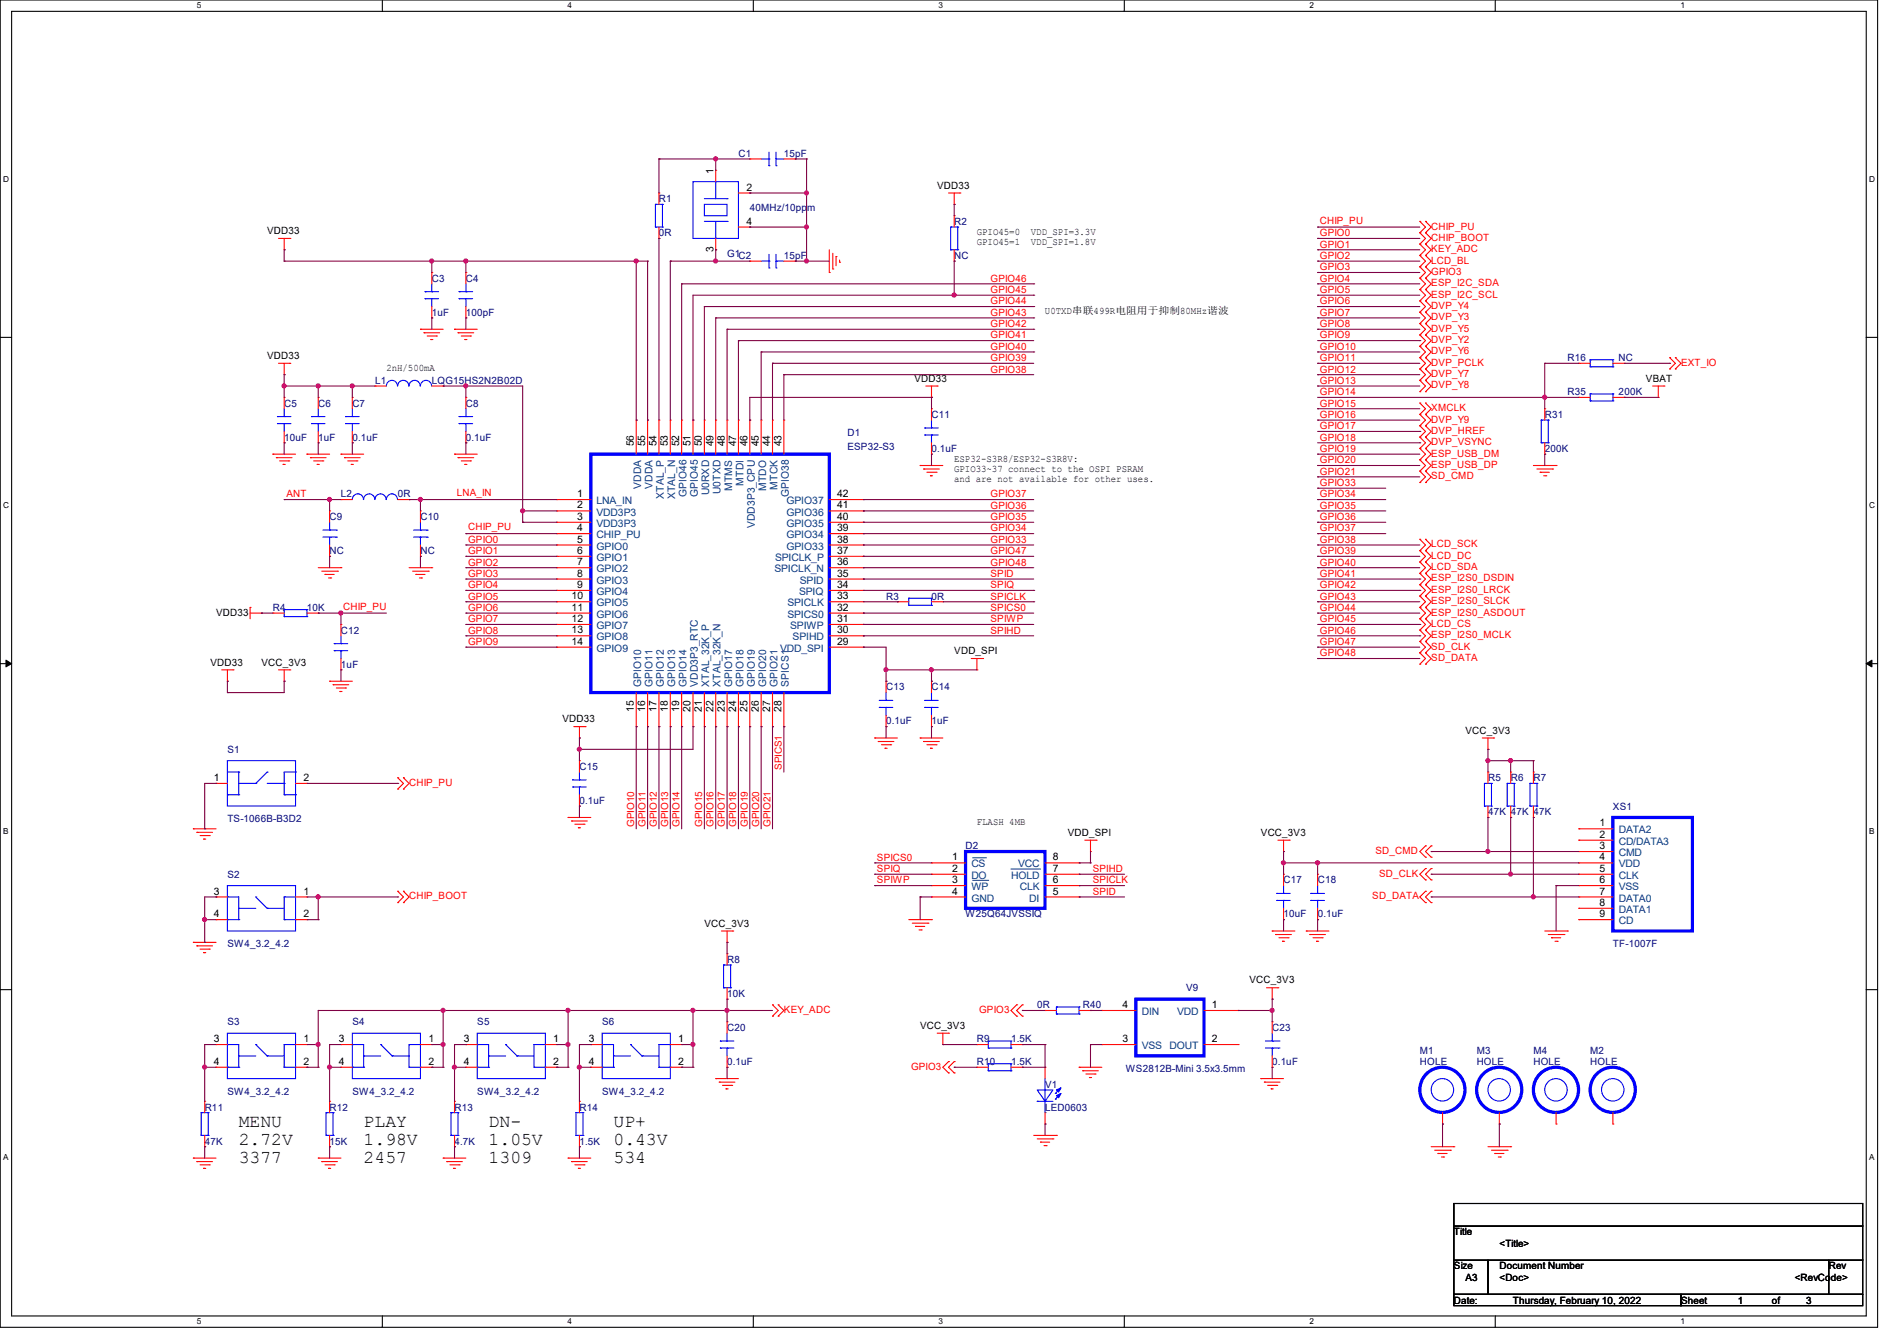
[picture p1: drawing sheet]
<svg xmlns="http://www.w3.org/2000/svg" width="297mm" height="210mm" viewBox="0 0 297 210" stroke-linecap="round" stroke-linejoin="round" font-family="sans-serif">
<defs><g id="words">
<g font-size="2.8">
<text x="37.4" y="176.5">MENU</text>
<text x="37.4" y="179.3">2.72V</text>
<text x="56.9" y="176.5">PLAY</text>
<text x="56.9" y="179.3">1.98V</text>
<text x="76.5" y="176.5">DN-</text>
<text x="76.5" y="179.3">1.05V</text>
<text x="96.1" y="176.5">UP+</text>
<text x="96.1" y="179.3">0.43V</text>
<text x="37.4" y="182.2">3377</text>
<text x="56.9" y="182.2">2457</text>
<text x="76.5" y="182.2">1309</text>
<text x="96.1" y="182.2">534</text>
</g>
<g font-size="1.6">
<text x="111.7" y="27.2" transform="rotate(-90 111.7 27.2)">1</text>
<text x="116.9" y="29.8">2</text>
<text x="146.7" y="29.5">VDD33</text>
<text x="116.9" y="35.2">4</text>
<text x="41.8" y="36.7">VDD33</text>
<text x="111.7" y="39.5" transform="rotate(-90 111.7 39.5)">3</text>
<text x="152.9" y="36.8">GPIO45=0</text>
<text x="152.9" y="38.4">GPIO45=1</text>
<text x="161.4" y="36.8">VDD_SPI=3.3V</text>
<text x="161.4" y="38.4">VDD_SPI=1.8V</text>
<text x="163.6" y="49.2">U0TXD串联499R电阻用于抑制80MHz谐波</text>
<text x="41.8" y="56.2">VDD33</text>
<text x="60.5" y="58.1">2nH/500mA</text>
<text x="143.2" y="59.8">VDD33</text>
<text x="257.7" y="59.8">VBAT</text>
<text x="99.2" y="69.9" transform="rotate(-90 99.2 69.9)">56</text>
<text x="101" y="69.9" transform="rotate(-90 101 69.9)">55</text>
<text x="102.8" y="69.9" transform="rotate(-90 102.8 69.9)">54</text>
<text x="104.6" y="69.9" transform="rotate(-90 104.6 69.9)">53</text>
<text x="106.4" y="69.9" transform="rotate(-90 106.4 69.9)">52</text>
<text x="108.1" y="69.9" transform="rotate(-90 108.1 69.9)">51</text>
<text x="109.9" y="69.9" transform="rotate(-90 109.9 69.9)">50</text>
<text x="111.7" y="69.9" transform="rotate(-90 111.7 69.9)">49</text>
<text x="113.5" y="69.9" transform="rotate(-90 113.5 69.9)">48</text>
<text x="115.2" y="69.9" transform="rotate(-90 115.2 69.9)">47</text>
<text x="117" y="69.9" transform="rotate(-90 117 69.9)">46</text>
<text x="118.8" y="69.9" transform="rotate(-90 118.8 69.9)">45</text>
<text x="120.6" y="69.9" transform="rotate(-90 120.6 69.9)">44</text>
<text x="122.4" y="69.9" transform="rotate(-90 122.4 69.9)">43</text>
<text x="90.4" y="77.9">1</text>
<text x="131.1" y="77.9">42</text>
<text x="149.4" y="72.3">ESP32-S3R8/ESP32-S3R8V:</text>
<text x="149.4" y="73.9">GPIO33~37 connect to the OSPI PSRAM</text>
<text x="149.4" y="75.5">and are not available for other uses.</text>
<text x="90.4" y="79.6">2</text>
<text x="90.4" y="81.4">3</text>
<text x="90.4" y="83.2">4</text>
<text x="131.1" y="83.2">39</text>
<text x="131.1" y="81.4">40</text>
<text x="131.1" y="79.6">41</text>
<text x="90.4" y="85">5</text>
<text x="90.4" y="86.7">6</text>
<text x="90.4" y="88.5">7</text>
<text x="131.1" y="88.5">36</text>
<text x="131.1" y="86.7">37</text>
<text x="131.1" y="85">38</text>
<text x="89.5" y="93.9">10</text>
<text x="89.5" y="95.6">11</text>
<text x="90.4" y="90.3">8</text>
<text x="90.4" y="92.1">9</text>
<text x="131.1" y="95.6">32</text>
<text x="131.1" y="93.9">33</text>
<text x="131.1" y="92.1">34</text>
<text x="131.1" y="90.3">35</text>
<text x="33.8" y="96.4">VDD33</text>
<text x="89.5" y="97.4">12</text>
<text x="89.5" y="99.2">13</text>
<text x="89.5" y="101">14</text>
<text x="131.1" y="101">29</text>
<text x="131.1" y="99.2">30</text>
<text x="131.1" y="97.4">31</text>
<text x="32.9" y="104.2">VDD33</text>
<text x="40.9" y="104.2">VCC_3V3</text>
<text x="149.4" y="102.4">VDD_SPI</text>
<text x="88.1" y="113.1">VDD33</text>
<text x="99.2" y="111.5" transform="rotate(-90 99.2 111.5)">15</text>
<text x="101" y="111.5" transform="rotate(-90 101 111.5)">16</text>
<text x="102.8" y="111.5" transform="rotate(-90 102.8 111.5)">17</text>
<text x="104.6" y="111.5" transform="rotate(-90 104.6 111.5)">18</text>
<text x="106.4" y="111.5" transform="rotate(-90 106.4 111.5)">19</text>
<text x="108.1" y="111.5" transform="rotate(-90 108.1 111.5)">20</text>
<text x="109.9" y="111.5" transform="rotate(-90 109.9 111.5)">21</text>
<text x="111.7" y="111.5" transform="rotate(-90 111.7 111.5)">22</text>
<text x="113.5" y="111.5" transform="rotate(-90 113.5 111.5)">23</text>
<text x="115.2" y="111.5" transform="rotate(-90 115.2 111.5)">24</text>
<text x="117" y="111.5" transform="rotate(-90 117 111.5)">25</text>
<text x="118.8" y="111.5" transform="rotate(-90 118.8 111.5)">26</text>
<text x="120.6" y="111.5" transform="rotate(-90 120.6 111.5)">27</text>
<text x="122.4" y="111.5" transform="rotate(-90 122.4 111.5)">28</text>
<text x="229.4" y="114.9">VCC_3V3</text>
<text x="33.5" y="122.3">1</text>
<text x="47.5" y="122.3">2</text>
<text x="152.9" y="129.2">FLASH 4MB</text>
<text x="167.2" y="130.9">VDD_SPI</text>
<text x="197.4" y="130.9">VCC_3V3</text>
<text x="250.4" y="131.2">2</text>
<text x="250.4" y="129.4">1</text>
<text x="149.1" y="134.7">1</text>
<text x="149.1" y="136.5">2</text>
<text x="164.9" y="136.5">7</text>
<text x="164.9" y="134.7">8</text>
<text x="250.4" y="133">3</text>
<text x="250.4" y="134.7">4</text>
<text x="250.4" y="136.5">5</text>
<text x="33.5" y="140.1">3</text>
<text x="33.5" y="143.6">4</text>
<text x="47.5" y="140.1">1</text>
<text x="47.5" y="143.6">2</text>
<text x="149.1" y="138.3">3</text>
<text x="149.1" y="140.1">4</text>
<text x="164.9" y="140.1">5</text>
<text x="164.9" y="138.3">6</text>
<text x="250.4" y="138.3">6</text>
<text x="250.4" y="140.1">7</text>
<text x="250.4" y="141.9">8</text>
<text x="250.4" y="143.6">9</text>
<text x="110.3" y="145.1">VCC_3V3</text>
<text x="195.6" y="154">VCC_3V3</text>
<text x="144.1" y="161.1">VCC_3V3</text>
<text x="175.7" y="157.9">4</text>
<text x="189.8" y="157.9">1</text>
<text x="33.5" y="163.2">3</text>
<text x="33.5" y="166.8">4</text>
<text x="47.5" y="163.2">1</text>
<text x="47.5" y="166.8">2</text>
<text x="53" y="163.2">3</text>
<text x="53" y="166.8">4</text>
<text x="67.1" y="163.2">1</text>
<text x="67.1" y="166.8">2</text>
<text x="72.6" y="163.2">3</text>
<text x="72.6" y="166.8">4</text>
<text x="86.6" y="163.2">1</text>
<text x="86.6" y="166.8">2</text>
<text x="92.2" y="163.2">3</text>
<text x="92.2" y="166.8">4</text>
<text x="106.2" y="163.2">1</text>
<text x="106.2" y="166.8">2</text>
<text x="175.7" y="163.2">3</text>
<text x="189.8" y="163.2">2</text>
<text x="227.6" y="193.5">Title</text>
<text x="234.8" y="195.2">&lt;Title&gt;</text>
<text x="227.6" y="198.8">Size</text>
<text x="229.4" y="200.6">A3</text>
<text x="234.8" y="198.8">Document Number</text>
<text x="234.8" y="200.6">&lt;Doc&gt;</text>
<text x="281" y="200.6">&lt;RevCode&gt;</text>
<text x="286.3" y="198.8">Rev</text>
<text x="227.6" y="204.1">Date:</text>
<text x="236.9" y="204.1">Thursday, February 10, 2022</text>
<text x="263.2" y="204.1">Sheet</text>
<text x="272.1" y="204.1">1</text>
<text x="277.4" y="204.1">of</text>
<text x="282.8" y="204.1">3</text>
</g>
<g font-size="1.6" fill="#000080">
<text x="115.6" y="24.6">C1</text>
<text x="122.7" y="24.6">15pF</text>
<text x="103.2" y="31.7">R1</text>
<text x="117.4" y="33.1">40MHz/10ppm</text>
<text x="149.4" y="35.2">R2</text>
<text x="103.2" y="37">0R</text>
<text x="113.8" y="40.2">G1C2</text>
<text x="122.7" y="40.6">15pF</text>
<text x="149.4" y="40.6">NC</text>
<text x="67.6" y="44.1">C3</text>
<text x="72.9" y="44.1">C4</text>
<text x="67.6" y="49.4">1uF</text>
<text x="72.9" y="49.4">100pF</text>
<text x="245.4" y="56.6">R16</text>
<text x="253.4" y="56.6">NC</text>
<text x="44.5" y="63.7">C5</text>
<text x="49.8" y="63.7">C6</text>
<text x="55.2" y="63.7">C7</text>
<text x="58.7" y="60.1">L1</text>
<text x="67.6" y="60.1">LQG15HS2N2B02D</text>
<text x="72.9" y="63.7">C8</text>
<text x="145.8" y="65.4">C11</text>
<text x="241.9" y="65.4">R31</text>
<text x="245.4" y="61.9">R35</text>
<text x="253.4" y="61.9">200K</text>
<text x="44.5" y="69">10uF</text>
<text x="49.8" y="69">1uF</text>
<text x="55.2" y="69">0.1uF</text>
<text x="72.9" y="69">0.1uF</text>
<text x="132.7" y="68.3">D1</text>
<text x="132.7" y="70.4">ESP32-S3</text>
<text x="145.8" y="70.8">0.1uF</text>
<text x="241.9" y="70.8">200K</text>
<text x="53.4" y="77.9">L2</text>
<text x="62.3" y="77.9">0R</text>
<text x="51.6" y="81.4">C9</text>
<text x="65.8" y="81.4">C10</text>
<text x="51.6" y="86.8">NC</text>
<text x="65.8" y="86.8">NC</text>
<text x="42.7" y="95.7">R4</text>
<text x="48.1" y="95.7">10K</text>
<text x="138.7" y="93.9">R3</text>
<text x="145.8" y="93.9">0R</text>
<text x="53.4" y="99.2">C12</text>
<text x="53.4" y="104.6">1uF</text>
<text x="138.7" y="108.1">C13</text>
<text x="138.7" y="113.5">0.1uF</text>
<text x="145.8" y="108.1">C14</text>
<text x="145.8" y="113.5">1uF</text>
<text x="35.6" y="117.9">S1</text>
<text x="90.7" y="120.6">C15</text>
<text x="90.7" y="125.9">0.1uF</text>
<text x="233" y="122.3">R5</text>
<text x="236.5" y="122.3">R6</text>
<text x="240.1" y="122.3">R7</text>
<text x="35.6" y="128.7">TS-1066B-B3D2</text>
<text x="233" y="127.7">47K 47K 47K</text>
<text x="252.5" y="126.8">XS1</text>
<text x="35.6" y="137.5">S2</text>
<text x="151.2" y="133">D2</text>
<text x="151.2" y="143.7">W25Q64JVSSIQ</text>
<text x="201" y="138.3">C17</text>
<text x="201" y="143.7">10uF</text>
<text x="206.3" y="138.3">C18</text>
<text x="206.3" y="143.7">0.1uF</text>
<text x="35.6" y="148.3">SW4_3.2_4.2</text>
<text x="252.5" y="148.3">TF-1007F</text>
<text x="113.8" y="150.8">R8</text>
<text x="185.7" y="155.2">V9</text>
<text x="35.6" y="160.6">S3</text>
<text x="55.2" y="160.6">S4</text>
<text x="74.7" y="160.6">S5</text>
<text x="94.3" y="160.6">S6</text>
<text x="113.8" y="156.1">10K</text>
<text x="113.8" y="161.5">C20</text>
<text x="162.4" y="157.9">0R</text>
<text x="169.5" y="157.9">R40</text>
<text x="199.2" y="161.5">C23</text>
<text x="113.8" y="166.8">0.1uF</text>
<text x="153" y="163.2">R9</text>
<text x="153" y="166.8">R10</text>
<text x="158.3" y="163.2">1.5K</text>
<text x="158.3" y="166.8">1.5K</text>
<text x="176.2" y="167.9">WS2812B-Mini 3.5x3.5mm</text>
<text x="199.2" y="166.8">0.1uF</text>
<text x="222.3" y="165">M1</text>
<text x="222.3" y="166.8">HOLE</text>
<text x="231.2" y="165">M3</text>
<text x="231.2" y="166.8">HOLE</text>
<text x="240.1" y="165">M4</text>
<text x="240.1" y="166.8">HOLE</text>
<text x="249" y="165">M2</text>
<text x="249" y="166.8">HOLE</text>
<text x="32" y="173.9">R11</text>
<text x="35.6" y="171.4">SW4_3.2_4.2</text>
<text x="51.6" y="173.9">R12</text>
<text x="55.2" y="171.4">SW4_3.2_4.2</text>
<text x="71.2" y="173.9">R13</text>
<text x="74.7" y="171.4">SW4_3.2_4.2</text>
<text x="90.7" y="173.9">R14</text>
<text x="94.3" y="171.4">SW4_3.2_4.2</text>
<text x="163.6" y="170.3">V1</text>
<text x="163.6" y="173.9">LED0603</text>
<text x="32" y="179.2">47K</text>
<text x="51.6" y="179.2">15K</text>
<text x="71.2" y="179.2">4.7K</text>
<text x="90.7" y="179.2">1.5K</text>
</g>
<g font-size="1.6" fill="#f00">
<text x="206.6" y="35">CHIP_PU</text>
<text x="224.1" y="35.9">CHIP_PU</text>
<text x="206.6" y="37">GPIO0</text>
<text x="206.6" y="38.8">GPIO1</text>
<text x="206.6" y="40.6">GPIO2</text>
<text x="224.1" y="37.7">CHIP_BOOT</text>
<text x="224.1" y="39.5">KEY_ADC</text>
<text x="224.1" y="41.3">LCD_BL</text>
<text x="155.1" y="47.7">GPIO44</text>
<text x="155.1" y="44.1">GPIO46</text>
<text x="155.1" y="45.9">GPIO45</text>
<text x="206.6" y="42.3">GPIO3</text>
<text x="206.6" y="44.1">GPIO4</text>
<text x="206.6" y="45.9">GPIO5</text>
<text x="206.6" y="47.7">GPIO6</text>
<text x="224.1" y="46.6">ESP_I2C_SCL</text>
<text x="224.1" y="44.8">ESP_I2C_SDA</text>
<text x="224.1" y="43.1">GPIO3</text>
<text x="155.1" y="53">GPIO41</text>
<text x="155.1" y="51.2">GPIO42</text>
<text x="155.1" y="49.4">GPIO43</text>
<text x="206.6" y="49.4">GPIO7</text>
<text x="206.6" y="51.2">GPIO8</text>
<text x="206.6" y="53">GPIO9</text>
<text x="224.1" y="48.4">DVP_Y4</text>
<text x="224.1" y="50.2">DVP_Y3</text>
<text x="224.1" y="51.9">DVP_Y5</text>
<text x="224.1" y="53.7">DVP_Y2</text>
<text x="155.1" y="58.3">GPIO38</text>
<text x="155.1" y="56.6">GPIO39</text>
<text x="155.1" y="54.8">GPIO40</text>
<text x="206.6" y="54.8">GPIO10</text>
<text x="206.6" y="56.6">GPIO11</text>
<text x="206.6" y="58.3">GPIO12</text>
<text x="224.1" y="55.5">DVP_Y6</text>
<text x="224.1" y="59.1">DVP_Y7</text>
<text x="224.1" y="57.3">DVP_PCLK</text>
<text x="263.2" y="57.3">EXT_IO</text>
<text x="206.6" y="60.1">GPIO13</text>
<text x="206.6" y="61.9">GPIO14</text>
<text x="206.6" y="63.7">GPIO15</text>
<text x="206.6" y="65.4">GPIO16</text>
<text x="224.1" y="64.4">XMCLK</text>
<text x="224.1" y="60.8">DVP_Y8</text>
<text x="206.6" y="67.2">GPIO17</text>
<text x="206.6" y="69">GPIO18</text>
<text x="206.6" y="70.8">GPIO19</text>
<text x="224.1" y="71.5">ESP_USB_DM</text>
<text x="224.1" y="69.7">DVP_VSYNC</text>
<text x="224.1" y="67.9">DVP_HREF</text>
<text x="224.1" y="66.2">DVP_Y9</text>
<text x="44.8" y="77.9">ANT</text>
<text x="71.5" y="77.7">LNA_IN</text>
<text x="155.1" y="77.9">GPIO37</text>
<text x="206.6" y="72.6">GPIO20</text>
<text x="206.6" y="74.3">GPIO21</text>
<text x="206.6" y="77.9">GPIO34</text>
<text x="206.6" y="76.1">GPIO33</text>
<text x="224.1" y="73.3">ESP_USB_DP</text>
<text x="224.1" y="75.1">SD_CMD</text>
<text x="73.3" y="83">CHIP_PU</text>
<text x="155.1" y="79.7">GPIO36</text>
<text x="155.1" y="81.4">GPIO35</text>
<text x="155.1" y="83.2">GPIO34</text>
<text x="206.6" y="83.2">GPIO37</text>
<text x="206.6" y="81.4">GPIO36</text>
<text x="206.6" y="79.7">GPIO35</text>
<text x="73.3" y="85">GPIO0</text>
<text x="73.3" y="86.8">GPIO1</text>
<text x="73.3" y="88.6">GPIO2</text>
<text x="155.1" y="85">GPIO33</text>
<text x="155.1" y="88.6">GPIO48</text>
<text x="155.1" y="86.8">GPIO47</text>
<text x="206.6" y="85">GPIO38</text>
<text x="206.6" y="86.8">GPIO39</text>
<text x="206.6" y="88.6">GPIO40</text>
<text x="224.1" y="85.7">LCD_SCK</text>
<text x="224.1" y="87.5">LCD_DC</text>
<text x="224.1" y="89.3">LCD_SDA</text>
<text x="53.7" y="95.5">CHIP_PU</text>
<text x="73.3" y="90.3">GPIO3</text>
<text x="73.3" y="92.1">GPIO4</text>
<text x="73.3" y="93.9">GPIO5</text>
<text x="73.3" y="95.7">GPIO6</text>
<text x="155.1" y="90.3">SPID</text>
<text x="155.1" y="92.1">SPIQ</text>
<text x="155.1" y="95.7">SPICS0</text>
<text x="155.1" y="93.9">SPICLK</text>
<text x="206.6" y="90.3">GPIO41</text>
<text x="206.6" y="92.1">GPIO42</text>
<text x="206.6" y="93.9">GPIO43</text>
<text x="206.6" y="95.7">GPIO44</text>
<text x="224.1" y="91.1">ESP_I2S0_DSDIN</text>
<text x="224.1" y="94.6">ESP_I2S0_SLCK</text>
<text x="224.1" y="92.8">ESP_I2S0_LRCK</text>
<text x="73.3" y="97.5">GPIO7</text>
<text x="73.3" y="99.2">GPIO8</text>
<text x="73.3" y="101">GPIO9</text>
<text x="155.1" y="97.5">SPIWP</text>
<text x="155.1" y="99.2">SPIHD</text>
<text x="206.6" y="99.2">GPIO46</text>
<text x="206.6" y="97.5">GPIO45</text>
<text x="206.6" y="101">GPIO47</text>
<text x="224.1" y="99.9">ESP_I2S0_MCLK</text>
<text x="224.1" y="101.7">SD_CLK</text>
<text x="224.1" y="98.2">LCD_CS</text>
<text x="224.1" y="96.4">ESP_I2S0_ASDOUT</text>
<text x="206.6" y="102.8">GPIO48</text>
<text x="224.1" y="103.5">SD_DATA</text>
<text x="64.1" y="123.1">CHIP_PU</text>
<text x="137.3" y="136.6">SPIQ</text>
<text x="137.3" y="134.8">SPICS0</text>
<text x="171.1" y="136.6">SPIHD</text>
<text x="215.4" y="133.7">SD_CMD</text>
<text x="215.9" y="137.3">SD_CLK</text>
<text x="64.1" y="140.8">CHIP_BOOT</text>
<text x="137.3" y="138.3">SPIWP</text>
<text x="171.1" y="140.1">SPID</text>
<text x="171.1" y="138.3">SPICLK</text>
<text x="214.9" y="140.8">SD_DATA</text>
<text x="122.7" y="158.6">KEY_ADC</text>
<text x="153.3" y="158.6">GPIO3</text>
<text x="142.6" y="167.5">GPIO3</text>
</g>
<g font-size="1.6" fill="#004080">
<text x="100.4" y="76.6" transform="rotate(-90 100.4 76.6)">VDDA</text>
<text x="102.2" y="76.6" transform="rotate(-90 102.2 76.6)">VDDA</text>
<text x="107.5" y="77.9" transform="rotate(-90 107.5 77.9)">GPIO46</text>
<text x="109.3" y="77.9" transform="rotate(-90 109.3 77.9)">GPIO45</text>
<text x="111" y="77.6" transform="rotate(-90 111 77.6)">U0RXD</text>
<text x="112.8" y="77.4" transform="rotate(-90 112.8 77.4)">U0TXD</text>
<text x="114.6" y="76.8" transform="rotate(-90 114.6 76.8)">MTMS</text>
<text x="116.4" y="76" transform="rotate(-90 116.4 76)">MTDI</text>
<text x="119.9" y="76.8" transform="rotate(-90 119.9 76.8)">MTDO</text>
<text x="121.7" y="76.7" transform="rotate(-90 121.7 76.7)">MTCK</text>
<text x="123.5" y="77.9" transform="rotate(-90 123.5 77.9)">GPIO38</text>
<text x="93.4" y="79">LNA_IN</text>
<text x="93.4" y="80.7">VDD3P3</text>
<text x="93.4" y="82.5">VDD3P3</text>
<text x="103.9" y="78.1" transform="rotate(-90 103.9 78.1)">XTAL_P</text>
<text x="105.7" y="78.2" transform="rotate(-90 105.7 78.2)">XTAL_N</text>
<text x="118.2" y="82.7" transform="rotate(-90 118.2 82.7)">VDD3P3_CPU</text>
<text x="123.1" y="82.5">GPIO35</text>
<text x="123.1" y="80.7">GPIO36</text>
<text x="123.1" y="79">GPIO37</text>
<text x="93.4" y="84.3">CHIP_PU</text>
<text x="93.4" y="86.1">GPIO0</text>
<text x="93.4" y="87.8">GPIO1</text>
<text x="93.4" y="89.6">GPIO2</text>
<text x="121.3" y="89.6">SPICLK_N</text>
<text x="121.3" y="87.8">SPICLK_P</text>
<text x="123.1" y="86.1">GPIO33</text>
<text x="123.1" y="84.3">GPIO34</text>
<text x="93.4" y="91.4">GPIO3</text>
<text x="93.4" y="93.2">GPIO4</text>
<text x="93.4" y="95">GPIO5</text>
<text x="123.3" y="95">SPICLK</text>
<text x="125.1" y="93.2">SPIQ</text>
<text x="125.2" y="91.4">SPID</text>
<text x="93.4" y="96.7">GPIO6</text>
<text x="93.4" y="98.5">GPIO7</text>
<text x="93.4" y="100.3">GPIO8</text>
<text x="123.3" y="96.7">SPICS0</text>
<text x="123.7" y="98.5">SPIWP</text>
<text x="124.1" y="100.3">SPIHD</text>
<text x="93.4" y="102.1">GPIO9</text>
<text x="100.4" y="107.6" transform="rotate(-90 100.4 107.6)">GPIO10</text>
<text x="102.2" y="107.6" transform="rotate(-90 102.2 107.6)">GPIO11</text>
<text x="103.9" y="107.6" transform="rotate(-90 103.9 107.6)">GPIO12</text>
<text x="105.7" y="107.6" transform="rotate(-90 105.7 107.6)">GPIO13</text>
<text x="107.5" y="107.6" transform="rotate(-90 107.5 107.6)">GPIO14</text>
<text x="109.3" y="107.6" transform="rotate(-90 109.3 107.6)">VDD3P3_RTC</text>
<text x="111" y="107.6" transform="rotate(-90 111 107.6)">XTAL_32K_P</text>
<text x="112.8" y="107.6" transform="rotate(-90 112.8 107.6)">XTAL_32K_N</text>
<text x="114.6" y="107.6" transform="rotate(-90 114.6 107.6)">GPIO17</text>
<text x="116.4" y="107.6" transform="rotate(-90 116.4 107.6)">GPIO18</text>
<text x="118.2" y="107.6" transform="rotate(-90 118.2 107.6)">GPIO19</text>
<text x="119.9" y="107.6" transform="rotate(-90 119.9 107.6)">GPIO20</text>
<text x="121.7" y="107.6" transform="rotate(-90 121.7 107.6)">GPIO21</text>
<text x="122.1" y="102.1">VDD_SPI</text>
<text x="123.5" y="107.6" transform="rotate(-90 123.5 107.6)">SPICS1</text>
<text x="253.4" y="130.5">DATA2</text>
<text x="152.1" y="135.8">CS</text>
<text x="152.1" y="137.6">DO</text>
<text x="158.3" y="137.6">HOLD</text>
<text x="159.4" y="135.8">VCC</text>
<text x="253.4" y="134.1">CMD</text>
<text x="253.4" y="135.8">VDD</text>
<text x="253.4" y="137.6">CLK</text>
<text x="253.4" y="132.3">CD/DATA3</text>
<text x="152.1" y="139.4">WP</text>
<text x="152.1" y="141.2">GND</text>
<text x="159.7" y="139.4">CLK</text>
<text x="161.1" y="141.2">DI</text>
<text x="253.4" y="139.4">VSS</text>
<text x="253.4" y="141.2">DATA0</text>
<text x="253.4" y="143">DATA1</text>
<text x="253.4" y="144.7">CD</text>
<text x="178.7" y="159">DIN</text>
<text x="184.3" y="159">VDD</text>
<text x="178.7" y="164.3">VSS</text>
<text x="183.1" y="164.3">DOUT</text>
</g>
<g font-size="1.5" fill="#f00">
<text x="122.4" y="120.6" transform="rotate(-90 122.4 120.6)">SPICS1</text>
<text x="99.3" y="129.5" transform="rotate(-90 99.3 129.5)">GPIO10</text>
<text x="101.1" y="129.5" transform="rotate(-90 101.1 129.5)">GPIO11</text>
<text x="102.8" y="129.5" transform="rotate(-90 102.8 129.5)">GPIO12</text>
<text x="104.6" y="129.5" transform="rotate(-90 104.6 129.5)">GPIO13</text>
<text x="106.4" y="129.5" transform="rotate(-90 106.4 129.5)">GPIO14</text>
<text x="109.9" y="129.5" transform="rotate(-90 109.9 129.5)">GPIO15</text>
<text x="111.7" y="129.5" transform="rotate(-90 111.7 129.5)">GPIO16</text>
<text x="113.5" y="129.5" transform="rotate(-90 113.5 129.5)">GPIO17</text>
<text x="115.3" y="129.5" transform="rotate(-90 115.3 129.5)">GPIO18</text>
<text x="117.1" y="129.5" transform="rotate(-90 117.1 129.5)">GPIO19</text>
<text x="118.8" y="129.5" transform="rotate(-90 118.8 129.5)">GPIO20</text>
<text x="120.6" y="129.5" transform="rotate(-90 120.6 129.5)">GPIO21</text>
</g>
<g font-size="1.3">
<text x="30.8" y="1.3">5</text>
<text x="88.9" y="1.3">4</text>
<text x="146.9" y="1.3">3</text>
<text x="205" y="1.3">2</text>
<text x="263.1" y="1.3">1</text>
<text x=".5" y="28.4">D</text>
<text x="292.6" y="28.4">D</text>
<text x=".5" y="79.5">C</text>
<text x="292.6" y="79.5">C</text>
<text x=".5" y="130.6">B</text>
<text x="292.6" y="130.6">B</text>
<text x=".5" y="181.7">A</text>
<text x="292.6" y="181.7">A</text>
<text x="30.8" y="207.4">5</text>
<text x="88.9" y="207.4">4</text>
<text x="146.9" y="207.4">3</text>
<text x="205" y="207.4">2</text>
<text x="263.1" y="207.4">1</text>
</g>
</g></defs>
<path d="M0 0h294v207.9h-294zM1.8 1.8h290.4v204.3h-290.4z" fill="none" stroke="#000" stroke-width=".17"/>
<g fill="#fff">
<path d="M30.8 .2h.7v1.4h-.7z"/>
<path d="M30.8 206.2h.7v1.4h-.7z"/>
</g>
<path d="M59.9 0v1.8M59.9 206.1v1.8" fill="none" stroke="#000" stroke-width=".17"/>
<g fill="#fff">
<path d="M88.9 .2h.6v1.4h-.6z"/>
<path d="M88.9 206.2h.6v1.4h-.6z"/>
</g>
<path d="M117.9 0v1.8M117.9 206.1v1.8" fill="none" stroke="#000" stroke-width=".17"/>
<g fill="#fff">
<path d="M146.9 .2h.7v1.4h-.7z"/>
<path d="M146.9 206.2h.7v1.4h-.7z"/>
</g>
<path d="M176 0v1.8M176 206.1v1.8" fill="none" stroke="#000" stroke-width=".17"/>
<g fill="#fff">
<path d="M205 .2h.7v1.4h-.7z"/>
<path d="M205 206.2h.7v1.4h-.7z"/>
</g>
<path d="M234.1 0v1.8M234.1 206.1v1.8" fill="none" stroke="#000" stroke-width=".17"/>
<g fill="#fff">
<path d="M263.1 .2h.7v1.4h-.7z"/>
<path d="M263.1 206.2h.7v1.4h-.7z"/>
<path d="M.5 27.3h.9v1.4h-.9z"/>
<path d="M292.7 27.3h.8v1.4h-.8z"/>
<path d="M.5 78.4h.9v1.4h-.9z"/>
<path d="M292.7 78.4h.8v1.4h-.8z"/>
</g>
<path d="M0 52.8h1.8M292.2 52.8h1.8" fill="none" stroke="#000" stroke-width=".17"/>
<g fill="#fff">
<path d="M.5 129.5h.8v1.4h-.8z"/>
<path d="M292.7 129.5h.8v1.4h-.8z"/>
</g>
<path d="M0 103.9h1.8M292.2 103.9h1.8" fill="none" stroke="#000" stroke-width=".17"/>
<path d="M.9 103.4l.9 .5-.9 .5zM292.2 103.9l.9-.5v1z" fill="#000" stroke="#000" stroke-width=".16"/>
<g fill="#fff">
<path d="M.5 180.5h.8v1.4h-.8z"/>
<path d="M292.7 180.5h.8v1.4h-.8z"/>
</g>
<path d="M0 155h1.8M292.2 155h1.8M227.6 188.5h64v3.5h-64zM227.6 192h64v5.4h-64zM227.6 197.4h5.4v5.3h-5.4zM233 197.4h53.3v5.3h-53.3zM286.3 197.4h5.3v5.3h-5.3zM227.6 202.7h35.6v1.8h-35.6zM263.2 202.7h28.4v1.8h-28.4z" fill="none" stroke="#000" stroke-width=".17"/>
<g fill="none" stroke="#f00" stroke-width=".17">
<path d="M43.6 37.3h1.8M44.5 39.1h.1M44.5 37.3v1.8M45.4 37.3h.1M103.2 37.3h.1M103.2 30.2h.1M103.2 30.2v1.8M103.2 35.6v1.7M112.1 39.1h.1M112.1 26.7h.1M112.1 26.7v1.7M112.1 37.3v1.8"/>
<path d="M115.6 30.2h1.8M115.6 35.6h1.8M117.4 30.2h.1M117.4 35.6h.1M117.4 24.9h.1M117.4 24.9h1.8M122.7 24.9h1.8M124.5 24.9h.1M129.8 39.1v3.6M130.4 39.7v2.4M148.5 30.2h1.8M149.4 32h.1"/>
<path d="M149.4 33.8h.1M149.4 30.2v1.8M149.4 33.8v1.8M149.4 39.1v1.8M150.3 30.2h.1M222.3 38.2h.1M222.3 36.4h.1M222.3 34.7h.1M222.3 36.4l.9 .9-.9 .9M222.3 34.7l.9 .9-.9 .8M222.3 38.2l.9 .9-.9 .9M223.2 38.2h.1"/>
<path d="M223.2 36.4h.1M223.2 34.7h.1M223.2 36.4l.9 .9-.9 .9M223.2 34.7l.9 .9-.9 .8M223.2 38.2l.9 .9-.9 .9M43.6 56.9h1.8M44.5 58.7h.1M44.5 56.9v1.8M45.4 56.9h.1M65.8 51.6h.1M65.8 51.6h3.6M66.4 52.1h.1"/>
<path d="M66.4 52.1h2.4M66.9 52.6h1.4M67.4 53.2h.1M67.4 53.2h.4M67.6 49.8h.1M67.6 42.7h.1M67.6 42.7v1.7M67.6 48v1.8M68.3 52.6h.1M71.2 51.6h.1M71.2 51.6h3.5M71.7 52.1h.1"/>
<path d="M71.7 52.1h2.5M72.2 52.6h1.5M72.8 53.2h.1M72.8 53.2h.3M72.9 49.8h.1M72.9 42.7h.1M72.9 42.7v1.7M72.9 48v1.8M73.7 52.6h.1M117.4 40.9h.1M117.4 40.9h1.8M122.7 40.9h1.8"/>
<path d="M124.5 40.9h.1M129.8 42.7h.1M130.4 42.1h.1M130.9 40.2h.1M130.9 40.2v1.4M131.4 41.1h.1M131.4 40.7v.4M149.4 40.9h.1M222.3 47.1h.1M222.3 45.3h.1M222.3 43.6h.1M222.3 40h.1"/>
<path d="M222.3 41.8h.1M222.3 48.9h.1M222.3 50.7h.1M222.3 52.5h.1M222.3 54.2h.1M222.3 56h.1M222.3 59.6h.1M222.3 57.8h.1M222.3 45.3l.9 .9-.9 .9M222.3 43.6l.9 .8-.9 .9M222.3 41.8l.9 .9-.9 .9M222.3 56l.9 .9-.9 .9"/>
<path d="M222.3 40l.9 .9-.9 .9M222.3 47.1l.9 .9-.9 .9M222.3 48.9l.9 .9-.9 .9M222.3 50.7l.9 .9-.9 .9M222.3 52.5l.9 .8-.9 .9M222.3 54.2l.9 .9-.9 .9M222.3 59.6l.9 .9-.9 .8M222.3 57.8l.9 .9-.9 .9M223.2 47.1h.1M223.2 45.3h.1M223.2 43.6h.1M223.2 40h.1"/>
<path d="M223.2 41.8h.1M223.2 48.9h.1M223.2 50.7h.1M223.2 52.5h.1M223.2 54.2h.1M223.2 56h.1M223.2 59.6h.1M223.2 57.8h.1M223.2 45.3l.9 .9-.9 .9M223.2 43.6l.9 .8-.9 .9M223.2 41.8l.9 .9-.9 .9M223.2 56l.9 .9-.9 .9"/>
<path d="M223.2 40l.9 .9-.9 .9M223.2 47.1l.9 .9-.9 .9M223.2 48.9l.9 .9-.9 .9M223.2 50.7l.9 .9-.9 .9M223.2 52.5l.9 .8-.9 .9M223.2 54.2l.9 .9-.9 .9M223.2 59.6l.9 .9-.9 .8M223.2 57.8l.9 .9-.9 .9M247.2 56.9h.1M247.2 56.9h1.8M252.5 56.9h1.8M254.3 56.9h.1"/>
<path d="M261.4 57.8h.1M261.4 56h.1M261.4 56l.9 .9-.9 .9M262.3 57.8h.1M262.3 56h.1M262.3 56l.9 .9-.9 .9M42.7 71.1h.1M42.7 71.1h3.6M43.3 71.7h.1M43.3 71.7h2.4M43.8 72.2h1.4M44.3 72.7h.1"/>
<path d="M44.3 72.7h.4M44.5 69.3h.1M44.5 62.2h.1M44.5 62.2v1.8M44.5 67.6v1.7M45.2 72.2h.1M48 71.1h.1M48 71.1h3.6M48.6 71.7h.1M48.6 71.7h2.5M49.1 72.2h1.4M49.7 72.7h.1"/>
<path d="M49.7 72.7h.3M49.8 69.3h.1M49.8 62.2h.1M49.8 62.2v1.8M49.8 67.6v1.7M50.5 72.2h.1M53.4 71.1h.1M53.4 78.2h.1M53.4 71.1h3.5M53.4 78.2h1.8M53.9 71.7h.1M53.9 71.7h2.5"/>
<path d="M54.4 72.2h1.5M55 72.7h.1M55 72.7h.3M55.2 69.3h.1M55.2 62.2h.1M55.2 62.2v1.8M55.2 67.6v1.7M55.9 72.2h.1M58.7 60.5h.1M58.7 60.5h1.8M62.3 78.2h1.8M64.1 78.2h.1"/>
<path d="M67.6 60.5h1.8M69.4 60.5h.1M71.2 71.1h.1M71.2 71.1h3.5M71.7 71.7h.1M71.7 71.7h2.5M72.2 72.2h1.5M72.8 72.7h.1M72.8 72.7h.3M72.9 69.3h.1M72.9 62.2h.1M72.9 62.2v1.8"/>
<path d="M72.9 67.6v1.7M73.7 72.2h.1M87.2 78.2h.1M87.2 78.2h5.3M99.6 65.8h.1M99.6 65.8v5.3M101.4 65.8h.1M101.4 65.8v5.3M103.2 65.8h.1M103.2 65.8v5.3M104.9 65.8h.1M104.9 65.8v5.3"/>
<path d="M106.7 65.8h.1M106.7 65.8v5.3M108.5 65.8h.1M108.5 65.8v5.3M110.3 65.8h.1M110.3 65.8v5.3M112.1 65.8h.1M112.1 65.8v5.3M113.8 65.8h.1M113.8 65.8v5.3M115.6 65.8h.1M115.6 65.8v5.3"/>
<path d="M117.4 65.8h.1M117.4 65.8v5.3M119.2 65.8h.1M119.2 65.8v5.3M120.9 65.8h.1M120.9 65.8v5.3M122.7 65.8h.1M122.7 65.8v5.3M129.8 78.2h5.4M135.2 78.2h.1M144.1 72.9h.1M144.1 72.9h3.5"/>
<path d="M144.6 73.4h.1M144.6 73.4h2.5M144.9 60.5h1.8M145.1 74h1.5M145.7 74.5h.1M145.7 74.5h.3M145.8 62.2h.1M145.8 71.1h.1M145.8 64h.1M145.8 60.5v1.7M145.8 64v1.8M145.8 69.3v1.8"/>
<path d="M146.6 74h.1M146.7 60.5h.1M222.3 72h.1M222.3 70.2h.1M222.3 73.8h.1M222.3 75.6h.1M222.3 68.5h.1M222.3 66.7h.1M222.3 64.9h.1M222.3 63.1h.1M222.3 61.3h.1M222.3 70.2l.9 .9-.9 .9"/>
<path d="M222.3 72l.9 .9-.9 .9M222.3 73.8l.9 .9-.9 .9M222.3 68.5l.9 .8-.9 .9M222.3 66.7l.9 .9-.9 .9M222.3 64.9l.9 .9-.9 .9M222.3 63.1l.9 .9-.9 .9M223.2 72h.1M223.2 70.2h.1M223.2 73.8h.1M223.2 75.6h.1M223.2 68.5h.1M223.2 66.7h.1"/>
<path d="M223.2 64.9h.1M223.2 63.1h.1M223.2 61.3h.1M223.2 70.2l.9 .9-.9 .9M223.2 72l.9 .9-.9 .9M223.2 73.8l.9 .9-.9 .9M223.2 68.5l.9 .8-.9 .9M223.2 66.7l.9 .9-.9 .9M223.2 64.9l.9 .9-.9 .9M223.2 63.1l.9 .9-.9 .9M240.1 72.9h3.5M240.6 73.4h2.5"/>
<path d="M241.1 74h.1M241.1 74h1.5M241.7 74.5h.3M241.9 64h.1M241.9 71.1h.1M241.9 64v1.8M241.9 69.3v1.8M242 74.5h.1M243.1 73.4h.1M243.6 72.9h.1M247.2 62.2h.1M247.2 62.2h1.8"/>
<path d="M252.5 62.2h1.8M254.3 62.2h.1M258.7 60.5h1.8M259.6 62.2h.1M259.6 60.5v1.7M260.5 60.5h.1M39.2 95.1h.1M39.2 96h1.7M39.2 95.1v1.8M40.9 96h.1M42.7 96h.1M42.7 96h1.8"/>
<path d="M48 96h1.8M49.8 96h.1M49.8 88.9h3.6M50.4 89.5h2.4M50.9 90h.1M50.9 90h1.4M51.4 90.5h.4M51.6 80h.1M51.6 87.1h.1M51.6 80v1.8M51.6 85.3v1.8M51.8 90.5h.1"/>
<path d="M52.8 89.5h.1M53.4 88.9h.1M53.4 97.8h.1M53.4 97.8v1.8M64.1 88.9h3.5M64.6 89.5h2.5M65.1 90h.1M65.1 90h1.4M65.7 90.5h.3M65.8 80h.1M65.8 87.1h.1M65.8 80v1.8"/>
<path d="M65.8 85.3v1.8M66 90.5h.1M67.1 89.5h.1M67.6 88.9h.1M87.2 80h.1M87.2 81.8h.1M87.2 83.6h.1M87.2 85.3h.1M87.2 87.1h.1M87.2 88.9h.1M87.2 90.7h.1M87.2 92.5h.1"/>
<path d="M87.2 94.2h.1M87.2 96h.1M87.2 97.8h.1M87.2 99.6h.1M87.2 88.9h5.3M87.2 96h5.3M87.2 94.2h5.3M87.2 80h5.3M87.2 81.8h5.3M87.2 83.6h5.3M87.2 85.3h5.3M87.2 87.1h5.3"/>
<path d="M87.2 90.7h5.3M87.2 92.5h5.3M87.2 97.8h5.3M87.2 99.6h5.3M129.8 88.9h5.4M129.8 96h5.4M129.8 94.2h5.4M129.8 80h5.4M129.8 81.8h5.4M129.8 83.6h5.4M129.8 85.3h5.4M129.8 87.1h5.4"/>
<path d="M129.8 90.7h5.4M129.8 92.5h5.4M129.8 97.8h5.4M129.8 99.6h5.4M135.2 99.6h.1M135.2 97.8h.1M135.2 88.9h.1M135.2 96h.1M135.2 94.2h.1M135.2 92.5h.1M135.2 90.7h.1M135.2 87.1h.1"/>
<path d="M135.2 85.3h.1M135.2 83.6h.1M135.2 81.8h.1M135.2 80h.1M140.5 94.2h.1M140.5 94.2h1.8M145.8 94.2h1.8M147.6 94.2h.1M222.3 98.7h.1M222.3 86.2h.1M222.3 84.5h.1M222.3 88h.1"/>
<path d="M222.3 96.9h.1M222.3 89.8h.1M222.3 91.6h.1M222.3 95.1h.1M222.3 93.3h.1M222.3 98.7l.9 .9-.9 .9M222.3 84.5l.9 .8-.9 .9M222.3 86.2l.9 .9-.9 .9M222.3 96.9l.9 .9-.9 .9M222.3 88l.9 .9-.9 .9M222.3 89.8l.9 .9-.9 .9M222.3 95.1l.9 .9-.9 .9"/>
<path d="M222.3 93.3l.9 .9-.9 .9M222.3 91.6l.9 .9-.9 .8M223.2 98.7h.1M223.2 86.2h.1M223.2 84.5h.1M223.2 88h.1M223.2 96.9h.1M223.2 89.8h.1M223.2 91.6h.1M223.2 95.1h.1M223.2 93.3h.1M223.2 98.7l.9 .9-.9 .9"/>
<path d="M223.2 84.5l.9 .8-.9 .9M223.2 86.2l.9 .9-.9 .9M223.2 96.9l.9 .9-.9 .9M223.2 88l.9 .9-.9 .9M223.2 89.8l.9 .9-.9 .9M223.2 95.1l.9 .9-.9 .9M223.2 93.3l.9 .9-.9 .9M223.2 91.6l.9 .9-.9 .8M34.7 104.9h1.8M35.6 106.7h.1M35.6 104.9v1.8M36.5 104.9h.1"/>
<path d="M43.6 104.9h1.8M44.5 106.7h.1M44.5 104.9v1.8M45.4 104.9h.1M51.6 106.7h.1M51.6 106.7h3.6M52.2 107.2h.1M52.2 107.2h2.4M52.7 107.7h1.4M53.2 108.3h.1M53.2 108.3h.4M53.4 104.9h.1"/>
<path d="M53.4 103.1v1.8M54.1 107.7h.1M87.2 101.3h.1M87.2 101.3h5.3M89.8 113.8h1.8M90.7 115.6h.1M90.7 119.1h.1M90.7 113.8v1.8M90.7 119.1v1.8M91.6 113.8h.1M99.6 113.8h.1M99.6 108.5v5.3"/>
<path d="M101.4 113.8h.1M101.4 108.5v5.3M103.2 113.8h.1M103.2 108.5v5.3M104.9 113.8h.1M104.9 108.5v5.3M106.7 113.8h.1M106.7 108.5v5.3M108.5 113.8h.1M108.5 108.5v5.3M110.3 113.8h.1M110.3 108.5v5.3"/>
<path d="M112.1 113.8h.1M112.1 108.5v5.3M113.8 113.8h.1M113.8 108.5v5.3M115.6 113.8h.1M115.6 108.5v5.3M117.4 113.8h.1M117.4 108.5v5.3M119.2 113.8h.1M119.2 108.5v5.3M120.9 113.8h.1M120.9 108.5v5.3"/>
<path d="M122.7 113.8h.1M122.7 108.5v5.3M129.8 101.3h5.4M135.2 101.3h.1M136.9 115.6h.1M136.9 115.6h3.6M137.5 116.1h.1M137.5 116.1h2.5M138 116.6h1.4M138.6 117.2h.1M138.6 117.2h.3M138.7 113.8h.1"/>
<path d="M138.7 106.7h.1M138.7 106.7v1.8M138.7 112v1.8M139.4 116.6h.1M144.1 115.6h.1M144.1 115.6h3.5M144.6 116.1h.1M144.6 116.1h2.5M145.1 116.6h1.5M145.7 117.2h.1M145.7 117.2h.3M145.8 113.8h.1"/>
<path d="M145.8 106.7h.1M145.8 106.7v1.8M145.8 112v1.8M146.6 116.6h.1M152.1 103.1h1.7M153 104.9h.1M153 103.1v1.8M153.8 103.1h.1M222.3 100.5h.1M222.3 104h.1M222.3 102.2h.1M222.3 102.2l.9 .9-.9 .9"/>
<path d="M222.3 100.5l.9 .8-.9 .9M223.2 100.5h.1M223.2 104h.1M223.2 102.2h.1M223.2 102.2l.9 .9-.9 .9M223.2 100.5l.9 .8-.9 .9M232.1 115.6h1.7M233 117.3h.1M233 115.6v1.7M233.8 115.6h.1M30.3 129.8h.1M30.3 129.8h3.5"/>
<path d="M30.8 130.3h.1M30.8 130.3h2.5M31.3 130.9h1.5M31.9 131.4h.1M31.9 131.4h.3M32.8 130.9h.1M33.8 122.7h.1M33.8 122.7h1.8M46.3 122.7h1.7M48 122.7h.1M62.3 121.8h.1M62.3 123.6h.1"/>
<path d="M62.3 139.6h.1M62.3 121.8l.9 .9-.9 .9M62.3 139.6l.9 .9-.9 .9M63.2 121.8h.1M63.2 123.6h.1M63.2 139.6h.1M63.2 121.8l.9 .9-.9 .9M63.2 139.6l.9 .9-.9 .9M88.9 128h.1M88.9 128h3.6M89.5 128.6h.1M89.5 128.6h2.4"/>
<path d="M90 129.1h1.4M90.6 129.6h.1M90.6 129.6h.3M90.7 126.2h.1M90.7 124.5v1.7M91.4 129.1h.1M145.8 135.1h.1M145.8 136.9h.1M145.8 138.7h.1M145.8 135.1h5.4M145.8 136.9h5.4M145.8 138.7h5.4"/>
<path d="M163.6 135.1h5.4M163.6 136.9h5.4M163.6 138.7h5.4M169 138.7h.1M169 136.9h.1M169 135.1h.1M169.8 131.6h1.8M170.7 133.3h.1M170.7 131.6v1.7M171.6 131.6h.1M200.1 131.6h1.7M201 133.3h.1"/>
<path d="M201 136.9h.1M201 131.6v1.7M201 136.9v1.8M201.8 131.6h.1M206.3 136.9h.1M206.3 136.9v1.8M223.2 132.5h.1M223.2 134.2h.1M223.2 136h.1M223.2 137.8h.1M223.2 139.6h.1M223.2 132.5l-.9 .8 .9 .9"/>
<path d="M223.2 136l-.9 .9 .9 .9M223.2 139.6l-.9 .9 .9 .9M224.1 132.5h.1M224.1 134.2h.1M224.1 136h.1M224.1 137.8h.1M224.1 139.6h.1M224.1 132.5l-.9 .8 .9 .9M224.1 136l-.9 .9 .9 .9M224.1 139.6l-.9 .9 .9 .9M233 128h.1M233 120.9h.1"/>
<path d="M233 120.9v1.8M233 126.2v1.8M236.5 128h.1M236.5 120.9h.1M236.5 120.9v1.8M236.5 126.2v1.8M240.1 128h.1M240.1 120.9h.1M240.1 120.9v1.8M240.1 126.2v1.8M247.2 133.3h.1M247.2 135.1h.1"/>
<path d="M247.2 136.9h.1M247.2 138.7h.1M247.2 131.6h.1M247.2 129.8h.1M247.2 131.6h5.3M247.2 129.8h5.3M247.2 135.1h5.3M247.2 136.9h5.3M247.2 138.7h5.3M247.2 133.3h5.3M30.3 147.6h.1M30.3 147.6h3.5"/>
<path d="M30.8 148.1h.1M30.8 148.1h2.5M31.3 148.6h1.5M31.9 149.2h.1M31.9 149.2h.3M32.8 148.6h.1M33.8 140.5h.1M33.8 144h.1M33.8 144h1.8M33.8 140.5h1.8M46.3 144h1.7M46.3 140.5h1.7"/>
<path d="M48 140.5h.1M48 144h.1M62.3 141.4h.1M63.2 141.4h.1M112.9 145.8h1.8M113.8 147.6h.1M113.8 149.4h.1M113.8 156.5h.1M113.8 145.8v1.8M113.8 149.4v1.7M113.8 154.7v1.8M114.7 145.8h.1"/>
<path d="M120.9 159.1h.1M120.9 157.4h.1M120.9 157.4l.9 .8-.9 .9M121.8 159.1h.1M121.8 157.4h.1M121.8 157.4l.9 .8-.9 .9M142.3 144h3.5M142.8 144.6h2.5M143.3 145.1h.1M143.3 145.1h1.5M143.9 145.6h.3M144.2 145.6h.1"/>
<path d="M145.3 144.6h.1M145.8 144h.1M145.8 140.5h.1M145.8 140.5h5.4M159.2 157.4h.1M159.2 159.1h.1M159.2 157.4l-.9 .8 .9 .9M160.1 157.4h.1M160.1 159.1h.1M160.1 157.4l-.9 .8 .9 .9M163.6 158.2h.1M163.6 158.2h1.8"/>
<path d="M163.6 140.5h5.4M169 140.5h.1M169 158.2h1.7M170.7 158.2h.1M172.5 158.2h.1M172.5 158.2h5.3M188.5 158.2h5.3M193.8 158.2h.1M198.3 154.7h1.8M199.2 145.8h.1M199.2 156.5h.1M199.2 145.8h3.5"/>
<path d="M199.2 154.7v1.8M199.7 146.3h.1M199.7 146.3h2.5M200.1 154.7h.1M200.2 146.9h1.5M200.8 147.4h.1M200.8 147.4h.3M201 144h.1M201 142.2v1.8M201.7 146.9h.1M204.5 145.8h.1M204.5 145.8h3.6"/>
<path d="M205.1 146.3h.1M205.1 146.3h2.4M205.6 146.9h1.4M206.1 147.4h.1M206.1 147.4h.4M206.3 144h.1M206.3 142.2v1.8M207 146.9h.1M223.2 141.4h.1M224.1 141.4h.1M241.9 145.8h3.5M242.4 146.3h2.5"/>
<path d="M242.9 146.9h.1M242.9 146.9h1.4M243.5 147.4h.3M243.8 147.4h.1M244.9 146.3h.1M245.4 145.8h.1M247.2 140.5h.1M247.2 142.2h.1M247.2 144h.1M247.2 144h5.3M247.2 140.5h5.3M247.2 142.2h5.3"/>
<path d="M32 172.5h.1M32 179.6h.1M32 172.5v1.7M32 177.8v1.8M33.8 163.6h.1M33.8 167.1h.1M33.8 167.1h1.8M33.8 163.6h1.8M46.3 167.1h1.7M46.3 163.6h1.7M48 163.6h.1M48 167.1h.1"/>
<path d="M51.6 172.5h.1M51.6 179.6h.1M51.6 172.5v1.7M51.6 177.8v1.8M53.4 163.6h.1M53.4 167.1h.1M53.4 167.1h1.8M53.4 163.6h1.8M65.8 167.1h1.8M65.8 163.6h1.8M67.6 163.6h.1M67.6 167.1h.1"/>
<path d="M71.2 172.5h.1M71.2 179.6h.1M71.2 172.5v1.7M71.2 177.8v1.8M72.9 163.6h.1M72.9 167.1h.1M72.9 167.1h1.8M72.9 163.6h1.8M85.4 167.1h1.8M85.4 163.6h1.8M87.2 163.6h.1M87.2 167.1h.1"/>
<path d="M90.7 172.5h.1M90.7 179.6h.1M90.7 172.5v1.7M90.7 177.8v1.8M92.5 163.6h.1M92.5 167.1h.1M92.5 167.1h1.8M92.5 163.6h1.8M104.9 167.1h1.8M104.9 163.6h1.8M106.7 163.6h.1M106.7 167.1h.1"/>
<path d="M112.1 168.9h.1M112.1 168.9h3.5M112.6 169.5h.1M112.6 169.5h2.5M113.1 170h1.5M113.7 170.5h.1M113.7 170.5h.3M113.8 160h.1M113.8 167.1h.1M113.8 160v1.8M113.8 165.4v1.7M114.6 170h.1"/>
<path d="M146.7 161.8h1.8M147.6 163.6h.1M147.6 161.8v1.8M148.5 161.8h.1M148.5 166.2h.1M148.5 168h.1M148.5 166.2l-.9 .9 .9 .9M149.4 166.2h.1M149.4 168h.1M149.4 166.2l-.9 .9 .9 .9M153 163.6h.1M153 167.1h.1"/>
<path d="M153 167.1h1.7M153 163.6h1.7M158.3 167.1h1.8M158.3 163.6h1.8M160.1 163.6h.1M160.1 167.1h.1M161.8 177.8h3.6M162.4 178.4h2.4M162.9 178.9h.1M162.9 178.9h1.4M163.4 179.4h.4M163.6 167.1h.1"/>
<path d="M163.6 176h.1M163.6 167.1v1.8M163.6 174.2v1.8M163.8 179.4h.1M164.8 178.4h.1M165.4 177.8h.1M169 167.1h.1M169 167.1h3.5M169.5 167.7h.1M169.5 167.7h2.5M170 168.2h1.4M170.6 168.7h.1"/>
<path d="M170.6 168.7h.3M171.4 168.2h.1M172.5 163.6h.1M172.5 163.6h5.3M188.5 163.6h5.3M193.8 163.6h.1M197.4 168.9h.1M197.4 168.9h3.6M198 169.5h.1M198 169.5h2.4M198.5 170h1.4M199 170.5h.1"/>
<path d="M199 170.5h.3M199.2 167.1h.1M199.2 160h.1M199.2 160v1.8M199.2 165.4v1.7M199.9 170h.1M224.1 179.6h3.5M225.8 176h.1M225.8 174.2v1.8M227.6 179.6h.1M233 179.6h3.5M234.7 176h.1"/>
<path d="M234.7 174.2v1.8M236.5 179.6h.1M243.6 176h.1M243.6 174.2v1.8M252.5 176h.1M252.5 174.2v1.8M30.3 181.4h.1M30.3 181.4h3.5M30.8 181.9h.1M30.8 181.9h2.5M31.3 182.4h1.5M31.9 183h.1"/>
<path d="M31.9 183h.3M32.8 182.4h.1M49.8 181.4h.1M49.8 181.4h3.6M50.4 181.9h.1M50.4 181.9h2.4M50.9 182.4h1.4M51.4 183h.1M51.4 183h.4M52.3 182.4h.1M69.4 181.4h.1M69.4 181.4h3.5"/>
<path d="M69.9 181.9h.1M69.9 181.9h2.5M70.4 182.4h1.5M71 183h.1M71 183h.3M71.9 182.4h.1M88.9 181.4h.1M88.9 181.4h3.6M89.5 181.9h.1M89.5 181.9h2.4M90 182.4h1.4M90.6 183h.1"/>
<path d="M90.6 183h.3M91.4 182.4h.1M224.6 180.1h2.5M225.1 180.6h.1M225.1 180.6h1.5M225.7 181.2h.3M226 181.2h.1M227.1 180.1h.1M233.5 180.1h2.5M234 180.6h.1M234 180.6h1.5M234.6 181.2h.3"/>
<path d="M234.9 181.2h.1M236 180.1h.1"/>
</g>
<g fill="none" stroke="#00f" stroke-width=".17">
<path d="M102.6 32h.1M102.6 35.6h.1M102.6 32v3.6M102.6 32h1.1M102.6 35.6h1.1M103.7 32h.1M103.7 35.6h.1M103.7 32v3.6M108.5 28.4h7.1v8.9h-7.1zM110.3 32h3.5v1.8h-3.5zM110.3 31.1h3.5M110.3 34.7h3.5"/>
<path d="M112.1 37.3h.1M112.1 28.4h.1M112.1 28.4v2.7M112.1 34.7v2.6M113.8 31.1h.1M113.8 34.7h.1M119.2 24.9h1.2M120.4 26h.1M120.4 24.9h.1M120.4 23.8v2.2M120.4 39.8v2.2M121.5 26h.1"/>
<path d="M121.5 24.9h.1M121.5 23.8v2.2M121.5 39.8v2.2M121.5 24.9h1.2M148.8 35.6h.1M148.8 39.1h.1M148.8 35.6h1.1M148.8 35.6v3.5M148.8 39.1h1.1M149.9 35.6h.1M149.9 39.1h.1M149.9 35.6v3.5"/>
<path d="M66.5 46.8h.1M66.5 45.7h.1M66.5 46.8h2.2M66.5 45.7h2.2M67.6 45.7h.1M67.6 46.8h.1M67.6 44.4v1.3M67.6 46.8v1.2M71.9 46.8h.1M71.9 45.7h.1M71.9 46.8h2.1M71.9 45.7h2.1"/>
<path d="M72.9 45.7h.1M72.9 46.8h.1M72.9 44.4v1.3M72.9 46.8v1.2M119.2 40.9h1.2M120.4 42h.1M120.4 40.9h.1M121.5 42h.1M121.5 40.9h.1M121.5 40.9h1.2M249 57.4h.1M249 56.3h.1"/>
<path d="M249 56.3h3.5M249 57.4h3.5M249 56.3v1.1M252.5 56.3h.1M252.5 57.4h.1M252.5 56.3v1.1M43.4 66.3h.1M43.4 65.2h.1M43.4 66.3h2.2M43.4 65.2h2.2M44.5 65.2h.1M44.5 66.3h.1"/>
<path d="M44.5 64v1.2M44.5 66.3v1.3M48.8 66.3h.1M48.8 65.2h.1M48.8 66.3h2.1M48.8 65.2h2.1M49.8 65.2h.1M49.8 66.3h.1M49.8 64v1.2M49.8 66.3v1.3M54.1 66.3h.1M54.1 65.2h.1"/>
<path d="M54.1 66.3h2.1M54.1 65.2h2.1M55.2 65.2h.1M55.2 66.3h.1M55.2 78.2a.87 .87 0 0 1 .8-.9 .87 .87 0 0 1 .9 .9M55.2 64v1.2M55.2 66.3v1.3M56.9 78.2a.87 .87 0 0 1 .9-.9 .87 .87 0 0 1 .9 .9M58.7 78.2a.87 .87 0 0 1 .9-.9 .87 .87 0 0 1 .9 .9M60.5 60.5a.87 .87 0 0 1 .9-.9 .87 .87 0 0 1 .8 .9M60.5 78.2a.87 .87 0 0 1 .9-.9 .87 .87 0 0 1 .8 .9M62.3 60.5a.87 .87 0 0 1 .8-.9 .87 .87 0 0 1 .9 .9"/>
<path d="M64.1 60.5a.87 .87 0 0 1 .8-.9 .87 .87 0 0 1 .9 .9M65.8 60.5a.87 .87 0 0 1 .9-.9 .87 .87 0 0 1 .9 .9M71.9 66.3h.1M71.9 65.2h.1M71.9 66.3h2.1M71.9 65.2h2.1M72.9 65.2h.1M72.9 66.3h.1M72.9 64v1.2M72.9 66.3v1.3M144.8 68.1h.1M144.8 67h.1"/>
<path d="M144.8 68.1h2.1M144.8 67h2.1M145.8 67h.1M145.8 68.1h.1M145.8 65.8v1.2M145.8 68.1v1.2M241.3 69.3h.1M241.3 65.8h.1M241.3 69.3h1.1M241.3 65.8v3.5M241.3 65.8h1.1M242.4 69.3h.1"/>
<path d="M242.4 65.8h.1M242.4 65.8v3.5M249 62.8h.1M249 61.7h.1M249 61.7v1.1M249 61.7h3.5M249 62.8h3.5M252.5 61.7h.1M252.5 62.8h.1M252.5 61.7v1.1M44.5 96.6h.1M44.5 95.5h.1"/>
<path d="M44.5 95.5v1.1M44.5 96.6h3.5M44.5 95.5h3.5M48 95.5h.1M48 96.6h.1M48 95.5v1.1M50.5 83h2.2M50.5 84.1h2.2M51.6 84.1h.1M51.6 83h.1M51.6 81.8v1.2M51.6 84.1v1.2"/>
<path d="M52.7 83h.1M52.7 84.1h.1M53.4 99.6v1.2M64.8 83h2.1M64.8 84.1h2.1M65.8 84.1h.1M65.8 83h.1M65.8 81.8v1.2M65.8 84.1v1.2M66.9 83h.1M66.9 84.1h.1M142.3 94.8h.1"/>
<path d="M142.3 93.7h.1M142.3 94.8h3.5M142.3 93.7v1.1M142.3 93.7h3.5M145.8 93.7h.1M145.8 94.8h.1M145.8 93.7v1.1M35.6 119.1h10.7v7.1h-10.7zM52.3 101.9h.1M52.3 100.8h.1M52.3 101.9h2.1M52.3 100.8h2.1"/>
<path d="M53.4 100.8h.1M53.4 101.9h.1M53.4 101.9v1.2M137.7 110.8h.1M137.7 109.7h.1M137.7 110.8h2.1M137.7 109.7h2.1M138.7 109.7h.1M138.7 110.8h.1M138.7 108.5v1.2M138.7 110.8v1.2M144.8 110.8h.1"/>
<path d="M144.8 109.7h.1M144.8 110.8h2.1M144.8 109.7h2.1M145.8 109.7h.1M145.8 110.8h.1M145.8 108.5v1.2M145.8 110.8v1.2M35.6 138.7h10.7v7.1h-10.7zM35.6 124.5h.1M35.6 120.9h1.8M35.6 124.5h1.8M37.4 120.9h.1"/>
<path d="M37.4 124.5h.1M37.4 122.7h2.6M37.4 120.9v3.6M40 122.7h.1M41.8 120.9h.1M41.8 122.7h2.7M41.8 120.9l-1.8 1.8M44.5 122.7h.1M44.5 124.5h.1M44.5 124.5h1.8M46.3 120.9h.1M46.3 124.5h.1"/>
<path d="M46.3 120.9h-1.8v3.6M89.7 123.2h.1M89.7 122.1h.1M89.7 123.2h2.1M89.7 122.1h2.1M90.7 122.1h.1M90.7 123.2h.1M90.7 120.9v1.2M90.7 123.2v1.3M199.9 139.9h.1M199.9 139.9h2.1M201 139.9h.1"/>
<path d="M201 138.7v1.2M205.2 139.9h.1M205.2 139.9h2.1M206.3 139.9h.1M206.3 138.7v1.2M232.4 122.7h.1M232.4 126.2h.1M232.4 122.7v3.5M232.4 122.7h1.1M232.4 126.2h1.1M233.5 122.7h.1M233.5 126.2h.1"/>
<path d="M233.5 122.7v3.5M236 122.7h.1M236 126.2h.1M236 122.7h1.1M236 126.2h1.1M236 122.7v3.5M237.1 122.7h.1M237.1 126.2h.1M237.1 122.7v3.5M239.5 122.7h.1M239.5 126.2h.1M239.5 122.7h1.1"/>
<path d="M239.5 126.2h1.1M239.5 122.7v3.5M240.6 122.7h.1M240.6 126.2h.1M240.6 122.7v3.5M35.6 140.5h.1M35.6 144h.1M35.6 140.5h1.8v3.5M35.6 144h1.8M37.4 142.2h.1M37.4 144h.1M37.4 142.2h2.6"/>
<path d="M40 140.5h.1M40 140.5l1.8 1.7M41.8 142.2h.1M41.8 142.2h2.7M44.5 140.5h.1M44.5 144h.1M44.5 140.5v3.5M44.5 140.5h1.8M44.5 144h1.8M46.3 144h.1M113.3 154.7h.1M113.3 151.1h.1"/>
<path d="M113.3 154.7h1.1M113.3 151.1v3.6M113.3 151.1h1.1M114.4 154.7h.1M114.4 151.1h.1M114.4 151.1v3.6M165.4 157.7h.1M165.4 158.8h.1M165.4 157.7h3.6M165.4 157.7v1.1M165.4 158.8h3.6M169 158.8h.1"/>
<path d="M169 157.7h.1M169 157.7v1.1M199.9 141h.1M199.9 141h2.1M201 141h.1M201 141v1.2M205.2 141h.1M205.2 141h2.1M206.3 141h.1M206.3 141v1.2M31.5 177.8h.1M31.5 174.2h.1"/>
<path d="M31.5 177.8h1.1M31.5 174.2h1.1M31.5 174.2v3.6M32.6 177.8h.1M32.6 174.2h.1M32.6 174.2v3.6M35.6 161.8h10.7v7.1h-10.7zM35.6 163.6h.1M35.6 167.1h.1M35.6 163.6h1.8v3.5M35.6 167.1h1.8M37.4 165.4h.1"/>
<path d="M37.4 167.1h.1M37.4 165.4h2.6M40 163.6h.1M40 163.6l1.8 1.8M41.8 165.4h.1M41.8 165.4h2.7M44.5 163.6h.1M44.5 167.1h.1M44.5 163.6h1.8M44.5 167.1h1.8M44.5 163.6v3.5M46.3 167.1h.1"/>
<path d="M51.1 177.8h.1M51.1 174.2h.1M51.1 177.8h1.1M51.1 174.2v3.6M51.1 174.2h1.1M52.2 177.8h.1M52.2 174.2h.1M52.2 174.2v3.6M55.2 161.8h10.6v7.1h-10.6zM55.2 163.6h.1M55.2 167.1h.1M55.2 163.6h1.7v3.5"/>
<path d="M55.2 167.1h1.7M56.9 165.4h.1M56.9 167.1h.1M56.9 165.4h2.7M59.6 163.6h.1M59.6 163.6l1.8 1.8M61.4 165.4h.1M61.4 165.4h2.7M64.1 163.6h.1M64.1 167.1h.1M64.1 163.6h1.7M64.1 163.6v3.5"/>
<path d="M64.1 167.1h1.7M65.8 167.1h.1M70.6 177.8h.1M70.6 174.2h.1M70.6 177.8h1.1M70.6 174.2h1.1M70.6 174.2v3.6M71.7 177.8h.1M71.7 174.2h.1M71.7 174.2v3.6M74.7 161.8h10.7v7.1h-10.7zM74.7 163.6h.1"/>
<path d="M74.7 167.1h.1M74.7 163.6h1.8v3.5M74.7 167.1h1.8M76.5 165.4h.1M76.5 167.1h.1M76.5 165.4h2.7M79.2 163.6h.1M79.2 163.6l1.7 1.8M80.9 165.4h.1M80.9 165.4h2.7M83.6 163.6h.1M83.6 167.1h.1"/>
<path d="M83.6 163.6h1.8M83.6 167.1h1.8M83.6 163.6v3.5M85.4 167.1h.1M90.2 177.8h.1M90.2 174.2h.1M90.2 177.8h1.1M90.2 174.2h1.1M90.2 174.2v3.6M91.3 177.8h.1M91.3 174.2h.1M91.3 174.2v3.6"/>
<path d="M94.3 161.8h10.6v7.1h-10.6zM94.3 163.6h.1M94.3 167.1h.1M94.3 163.6h1.8v3.5M94.3 167.1h1.8M96.1 165.4h.1M96.1 167.1h.1M96.1 165.4h2.6M98.7 163.6h.1M98.7 163.6l1.8 1.8M100.5 165.4h.1M100.5 165.4h2.7"/>
<path d="M103.2 163.6h.1M103.2 167.1h.1M103.2 163.6h1.7M103.2 167.1h1.7M103.2 163.6v3.5M104.9 167.1h.1M112.8 163h.1M112.8 164.1h.1M112.8 164.1h2.1M112.8 163h2.1M113.8 164.1h.1M113.8 163h.1"/>
<path d="M113.8 161.8v1.2M113.8 164.1v1.3M154.7 164.1h.1M154.7 163h.1M154.7 167.7h.1M154.7 166.6h.1M154.7 164.1h3.6M154.7 163v1.1M154.7 166.6v1.1M154.7 163h3.6M154.7 167.7h3.6M154.7 166.6h3.6"/>
<path d="M158.3 163h.1M158.3 164.1h.1M158.3 166.6h.1M158.3 167.7h.1M158.3 163v1.1M158.3 166.6v1.1M162.4 170.7h2.4l-1.2 1.8zM162.4 172.5h.1M162.4 172.5h2.4M163.6 170.7h.1M163.6 172.5h.1M163.6 174.2h.1"/>
<path d="M163.6 168.9v5.3M165.2 172.1h.1M165.2 171.2h.1M165.9 171.4l-.7 .7M165.9 170.5l-.7 .7M198.1 164.1h2.1M198.1 163h2.1M199.2 163h.1M199.2 164.1h.1M199.2 161.8v1.2M199.2 164.1v1.3M200.2 164.1h.1"/>
<path d="M200.2 163h.1"/>
<circle cx="225.8" cy="170.7" r="1.76"/>
<circle cx="234.7" cy="170.7" r="1.76"/>
<circle cx="243.6" cy="170.7" r="1.76"/>
<circle cx="252.5" cy="170.7" r="1.76"/>
</g>
<g fill="none" stroke="#00f" stroke-width=".51">
<path d="M92.5 71.1h37.3v37.4h-37.3zM151.2 133.3h12.4v8.9h-12.4zM252.5 128h12.5v17.8h-12.5zM177.8 156.5h10.7v8.9h-10.7z"/>
<circle cx="225.8" cy="170.7" r="3.5"/>
<circle cx="234.7" cy="170.7" r="3.5"/>
<circle cx="243.6" cy="170.7" r="3.5"/>
<circle cx="252.5" cy="170.7" r="3.5"/>
</g>
<path d="M152.2 134.3h2.1M152.2 137.9h2.5M154.3 134.3h.1M154.7 137.9h.1M158.2 136.1h4.6M162.8 136.1h.1" fill="none" stroke="#004080" stroke-width=".16"/>
<g fill="#00f" stroke="#00f" stroke-width=".17">
<path d="M165.4 171.6l.7-.4-.4 .7z" fill-rule="evenodd"/>
<path d="M165.4 170.7l.7-.4-.4 .7z" fill-rule="evenodd"/>
</g>
<g fill="none" stroke="#800040" stroke-width=".17">
<path d="M44.5 39.1h.1M44.5 39.1v1.8M103.2 37.3h.1M103.2 24.9h.1M103.2 24.9v5.3M103.2 37.3v28.5M103.2 24.9h14.2M112.1 24.9h.1M112.1 39.1h.1M112.1 24.9v1.8M112.1 39.1v1.8M117.4 35.6h.1"/>
<path d="M117.4 30.2h.1M117.4 35.6h8.9M117.4 30.2h8.9M124.5 24.9h.1M124.5 24.9h1.8M126.3 24.9h.1M126.3 35.6h.1M126.3 30.2h.1M126.3 24.9v16M149.4 32h.1M149.4 32v1.8M206.3 37.3h.1"/>
<path d="M206.3 39.1h.1M206.3 35.6h.1M206.3 35.6h16M206.3 37.3h16M206.3 39.1h16M44.5 58.7h.1M44.5 40.9h.1M44.5 58.7v3.5M44.5 40.9h56.9M67.6 49.8h.1M67.6 40.9h.1M67.6 40.9v1.8"/>
<path d="M67.6 49.8v1.8M72.9 49.8h.1M72.9 40.9h.1M72.9 40.9v1.8M72.9 49.8v1.8M99.6 40.9v24.9M101.4 40.9h.1M101.4 40.9v24.9M104.9 40.9h.1M104.9 40.9h12.5M104.9 40.9v24.9M106.7 44.4h.1"/>
<path d="M106.7 44.4v21.4M106.7 44.4h55.1M110.3 48h.1M110.3 48v17.8M110.3 48h51.5M112.1 40.9h.1M112.1 49.8h.1M112.1 49.8v16M112.1 49.8h49.7M113.8 51.6h.1M113.8 51.6v14.2M113.8 51.6h48"/>
<path d="M115.6 53.3h.1M115.6 53.3v12.5M115.6 53.3h46.2M119.2 55.1h.1M119.2 55.1v10.7M119.2 55.1h42.6M120.9 56.9h.1M120.9 56.9v8.9M120.9 56.9h40.9M122.7 58.7h.1M122.7 58.7v7.1M122.7 58.7h39.1"/>
<path d="M124.5 40.9h.1M124.5 40.9h5.3M126.3 40.9h.1M149.4 46.2h.1M149.4 40.9h.1M149.4 40.9v5.3M161.8 51.6h.1M161.8 49.8h.1M161.8 48h.1M161.8 44.4h.1M161.8 46.2h.1M161.8 55.1h.1"/>
<path d="M161.8 46.2h-53.3v19.6M206.3 40.9h.1M206.3 42.7h.1M206.3 44.4h.1M206.3 46.2h.1M206.3 48h.1M206.3 49.8h.1M206.3 51.6h.1M206.3 55.1h.1M206.3 56.9h.1M206.3 58.7h.1M206.3 40.9h16"/>
<path d="M206.3 58.7h16M206.3 56.9h16M206.3 53.3h16M206.3 51.6h16M206.3 49.8h16M206.3 48h16M206.3 42.7h16M206.3 44.4h16M206.3 46.2h16M206.3 55.1h16M222.3 53.3h.1M241.9 56.9h.1"/>
<path d="M241.9 56.9h5.3M241.9 56.9v7.1M254.3 56.9h7.1M261.4 56.9h.1M44.5 78.2h.1M44.5 69.3h.1M44.5 60.5h.1M44.5 78.2h8.9M44.5 69.3v1.8M44.5 60.5h14.2M49.8 69.3h.1M49.8 60.5h.1"/>
<path d="M49.8 60.5v1.7M49.8 69.3v1.8M51.6 78.2h.1M51.6 78.2v1.8M55.2 69.3h.1M55.2 60.5h.1M55.2 60.5v1.7M55.2 69.3v1.8M64.1 78.2h.1M64.1 78.2h23.1M65.8 78.2h.1M65.8 78.2v1.8"/>
<path d="M69.4 60.5h.1M69.4 60.5h12.4v21.3M72.9 69.3h.1M72.9 60.5h.1M72.9 60.5v1.7M72.9 69.3v1.8M99.6 65.8h.1M101.4 65.8h.1M108.5 65.8h.1M117.4 65.8h.1M135.2 78.2h.1M135.2 78.2h26.6"/>
<path d="M145.8 62.2h.1M145.8 71.1h.1M145.8 62.2h-28.4v3.6M145.8 62.2v1.8M145.8 71.1v1.8M206.3 60.5h.1M206.3 64h.1M206.3 65.8h.1M206.3 71.1h.1M206.3 72.9h.1M206.3 74.7h.1M206.3 78.2h.1"/>
<path d="M206.3 76.5h.1M206.3 78.2h10.7M206.3 60.5h16M206.3 62.2h40.9M206.3 64h16M206.3 65.8h16M206.3 67.6h16M206.3 69.3h16M206.3 71.1h16M206.3 72.9h16M206.3 74.7h16M206.3 76.5h10.7"/>
<path d="M222.3 67.6h.1M222.3 69.3h.1M241.9 62.2h.1M241.9 71.1h.1M241.9 71.1v1.8M254.3 62.2h.1M254.3 62.2h5.3M40.9 96h.1M40.9 96h1.8M49.8 96h.1M49.8 96h10.7M51.6 87.1h.1"/>
<path d="M51.6 87.1v1.8M53.4 96h.1M53.4 96v1.8M65.8 87.1h.1M65.8 87.1v1.8M72.9 85.3h.1M72.9 87.1h.1M72.9 88.9h.1M72.9 90.7h.1M72.9 92.5h.1M72.9 94.2h.1M72.9 96h.1"/>
<path d="M72.9 97.8h.1M72.9 99.6h.1M72.9 83.6h.1M72.9 83.6h14.3M72.9 85.3h14.3M72.9 88.9h14.3M72.9 90.7h14.3M72.9 92.5h14.3M72.9 94.2h14.3M72.9 96h14.3M72.9 97.8h14.3M72.9 87.1h14.3"/>
<path d="M72.9 99.6h14.3M81.8 80h.1M81.8 81.8h.1M81.8 81.8h5.4M81.8 80h5.4M135.2 80h.1M135.2 81.8h.1M135.2 83.6h.1M135.2 85.3h.1M135.2 88.9h.1M135.2 90.7h.1M135.2 96h.1"/>
<path d="M135.2 97.8h.1M135.2 87.1h.1M135.2 99.6h.1M135.2 81.8h26.6M135.2 80h26.6M135.2 83.6h26.6M135.2 85.3h26.6M135.2 88.9h26.6M135.2 90.7h26.6M135.2 92.5h26.6M135.2 94.2h5.3M135.2 96h26.6"/>
<path d="M135.2 97.8h26.6M135.2 87.1h26.6M135.2 99.6h26.6M140.5 94.2h.1M147.6 94.2h14.2M161.8 92.5h.1M161.8 94.2h.1M206.3 85.3h.1M206.3 87.1h.1M206.3 88.9h.1M206.3 94.2h.1M206.3 96h.1"/>
<path d="M206.3 83.6h.1M206.3 81.8h.1M206.3 80h.1M206.3 81.8h10.7M206.3 80h10.7M206.3 83.6h10.7M206.3 85.3h16M206.3 88.9h16M206.3 90.7h16M206.3 92.5h16M206.3 94.2h16M206.3 96h16"/>
<path d="M206.3 97.8h16M206.3 87.1h16M206.3 99.6h16M222.3 90.7h.1M222.3 92.5h.1M222.3 99.6h.1M222.3 97.8h.1M35.6 106.7h.1M35.6 108.5h.1M35.6 106.7v1.8M44.5 106.7h.1M44.5 106.7v1.8h-8.9"/>
<path d="M53.4 104.9h.1M53.4 104.9v1.8M72.9 101.3h.1M72.9 101.3h14.3M90.7 117.3h.1M90.7 115.6h.1M90.7 115.6v3.5M99.6 113.8h.1M99.6 113.8v16M101.4 113.8h.1M101.4 113.8v16M103.2 113.8h.1"/>
<path d="M103.2 113.8v16M104.9 113.8h.1M104.9 113.8v16M106.7 113.8h.1M106.7 113.8v16M108.5 113.8h.1M108.5 113.8v3.5h-17.8M110.3 113.8h.1M110.3 113.8v16M112.1 113.8h.1M112.1 113.8v16M113.8 113.8h.1"/>
<path d="M113.8 113.8v16M115.6 113.8h.1M115.6 113.8v16M117.4 113.8h.1M117.4 113.8v16M119.2 113.8h.1M119.2 113.8v16M120.9 113.8h.1M120.9 113.8v16M122.7 113.8h.1M122.7 113.8v7.1M135.2 101.3h.1"/>
<path d="M135.2 101.3h3.5v5.4M138.7 104.9h.1M138.7 113.8h.1M138.7 106.7h.1M138.7 113.8v1.8M138.7 104.9h14.3M145.8 106.7h.1M145.8 113.8h.1M145.8 104.9h.1M145.8 104.9v1.8M145.8 113.8v1.8M206.3 103.1h.1"/>
<path d="M206.3 101.3h.1M206.3 101.3h16M206.3 103.1h16M233 119.1h.1M233 117.3h.1M233 117.3v3.6M233 119.1h7.1M236.5 119.1h.1M236.5 119.1v1.8M240.1 119.1h.1M240.1 119.1v1.8M32 129.8h.1"/>
<path d="M33.8 122.7h.1M33.8 122.7h-1.8v7.1M48 122.7h14.3M62.3 122.7h.1M90.7 126.2h.1M90.7 126.2v1.8M136.9 138.7h.1M136.9 136.9h.1M136.9 135.1h.1M136.9 138.7h8.9M136.9 136.9h8.9M136.9 135.1h8.9"/>
<path d="M169 136.9h.1M169 138.7h.1M169 135.1h.1M169 138.7h7.1M169 136.9h7.1M169 135.1h1.7M170.7 135.1h.1M170.7 133.3v1.8M201 133.3h.1M201 135.1h.1M201 135.1h46.2M201 133.3v3.6"/>
<path d="M206.3 135.1h.1M206.3 135.1v1.8M224.1 133.3h.1M224.1 136.9h.1M224.1 136.9h23.1M224.1 133.3h23.1M233 128h.1M233 133.3h.1M233 128v5.3M236.5 128h.1M236.5 136.9h.1M236.5 128v8.9"/>
<path d="M240.1 128h.1M240.1 128v12.5M243.6 138.7h.1M243.6 138.7h3.6M243.6 138.7v7.1M32 144h.1M32 147.6h.1M32 144h1.8M33.8 140.5h.1M33.8 140.5h-1.8v7.1M48 140.5h14.3M48 144h1.8"/>
<path d="M49.8 140.5h.1M49.8 158.2h.1M49.8 144h.1M49.8 140.5v3.5M49.8 158.2v8.9M49.8 158.2h71.1M62.3 140.5h.1M69.4 158.2h.1M69.4 158.2v8.9M88.9 158.2h.1M88.9 158.2v8.9M108.5 158.2h.1"/>
<path d="M108.5 158.2v8.9M113.8 147.6h.1M113.8 156.5h.1M113.8 158.2h.1M113.8 147.6v1.8M113.8 156.5v3.5M144.1 140.5h.1M144.1 140.5v3.5M144.1 140.5h1.7M160.1 158.2h.1M160.1 158.2h3.5M169 140.5h.1"/>
<path d="M169 140.5h7.1M170.7 158.2h.1M170.7 158.2h1.8M193.8 158.2h.1M193.8 158.2h5.4M199.2 156.5h.1M199.2 158.2h.1M199.2 156.5v3.5M201 144h.1M201 144v1.8M206.3 144h.1M206.3 144v1.8"/>
<path d="M224.1 140.5h.1M224.1 140.5h23.1M240.1 140.5h.1M32 167.1h.1M32 179.6h.1M32 163.6h.1M32 163.6v8.9M32 179.6v1.8M32 163.6h1.8M32 167.1h1.8M48 167.1h.1M48 163.6h1.8"/>
<path d="M48 167.1h1.8M49.8 163.6h.1M49.8 167.1h.1M51.6 167.1h.1M51.6 179.6h.1M51.6 163.6h.1M51.6 163.6v8.9M51.6 179.6v1.8M51.6 163.6h1.8M51.6 167.1h1.8M67.6 167.1h.1M67.6 163.6h1.8"/>
<path d="M67.6 167.1h1.8M69.4 163.6h.1M69.4 167.1h.1M71.2 167.1h.1M71.2 179.6h.1M71.2 163.6h.1M71.2 163.6h1.7M71.2 167.1h1.7M71.2 163.6v8.9M71.2 179.6v1.8M72.9 163.6h.1M87.2 167.1h.1"/>
<path d="M87.2 163.6h1.7M87.2 167.1h1.7M88.9 163.6h.1M88.9 167.1h.1M90.7 167.1h.1M90.7 179.6h.1M90.7 163.6h.1M90.7 163.6v8.9M90.7 179.6v1.8M90.7 163.6h1.8M90.7 167.1h1.8M92.5 163.6h.1"/>
<path d="M106.7 167.1h.1M106.7 163.6h1.8M106.7 167.1h1.8M108.5 163.6h.1M108.5 167.1h.1M113.8 167.1h.1M113.8 167.1v1.8M147.6 163.6h.1M147.6 163.6h5.4M149.4 167.1h.1M149.4 167.1h3.6M160.1 163.6h.1"/>
<path d="M160.1 167.1h.1M160.1 163.6h3.5M163.6 176h.1M163.6 163.6h.1M163.6 163.6v3.5h-3.5M163.6 176v1.8M170.7 163.6h.1M170.7 163.6v3.5M170.7 163.6h1.8M199.2 167.1h.1M199.2 167.1v1.8M225.8 176h.1"/>
<path d="M225.8 176v3.6M234.7 176h.1M234.7 176v3.6"/>
</g>
<g fill="#f0f" stroke="#f0f" stroke-width=".17">
<circle cx="51.6" cy="78.2" r=".32"/>
<circle cx="65.8" cy="78.2" r=".32"/>
<circle cx="49.8" cy="60.4" r=".32"/>
<circle cx="44.5" cy="60.4" r=".32"/>
<circle cx="55.1" cy="60.4" r=".32"/>
<circle cx="81.8" cy="80" r=".32"/>
<circle cx="72.9" cy="60.4" r=".32"/>
<circle cx="67.6" cy="40.9" r=".32"/>
<circle cx="72.9" cy="40.9" r=".32"/>
<circle cx="126.3" cy="30.2" r=".32"/>
<circle cx="126.3" cy="40.9" r=".32"/>
<circle cx="126.3" cy="35.5" r=".32"/>
<circle cx="112" cy="24.9" r=".32"/>
<circle cx="112" cy="40.9" r=".32"/>
<circle cx="145.8" cy="104.9" r=".32"/>
<circle cx="90.7" cy="117.3" r=".32"/>
<circle cx="99.6" cy="40.9" r=".32"/>
<circle cx="241.8" cy="62.2" r=".32"/>
<circle cx="49.8" cy="140.4" r=".32"/>
<circle cx="240.1" cy="140.4" r=".32"/>
<circle cx="236.5" cy="136.9" r=".32"/>
<circle cx="232.9" cy="133.3" r=".32"/>
<circle cx="236.5" cy="119.1" r=".32"/>
<circle cx="232.9" cy="119.1" r=".32"/>
<circle cx="206.3" cy="135.1" r=".32"/>
<circle cx="200.9" cy="135.1" r=".32"/>
<circle cx="149.4" cy="46.2" r=".32"/>
<circle cx="138.7" cy="104.9" r=".32"/>
<circle cx="53.4" cy="96" r=".32"/>
<circle cx="90.7" cy="167.1" r=".32"/>
<circle cx="71.1" cy="167.1" r=".32"/>
<circle cx="108.5" cy="158.2" r=".32"/>
<circle cx="88.9" cy="158.2" r=".32"/>
<circle cx="69.4" cy="158.2" r=".32"/>
<circle cx="51.6" cy="167.1" r=".32"/>
<circle cx="32" cy="167.1" r=".32"/>
<circle cx="113.8" cy="158.2" r=".32"/>
<circle cx="32" cy="144" r=".32"/>
<circle cx="49.8" cy="163.6" r=".32"/>
<circle cx="69.4" cy="163.6" r=".32"/>
<circle cx="88.9" cy="163.6" r=".32"/>
<circle cx="108.5" cy="163.6" r=".32"/>
<circle cx="199.2" cy="158.2" r=".32"/>
</g>
<use href="#words"/>
</svg>
